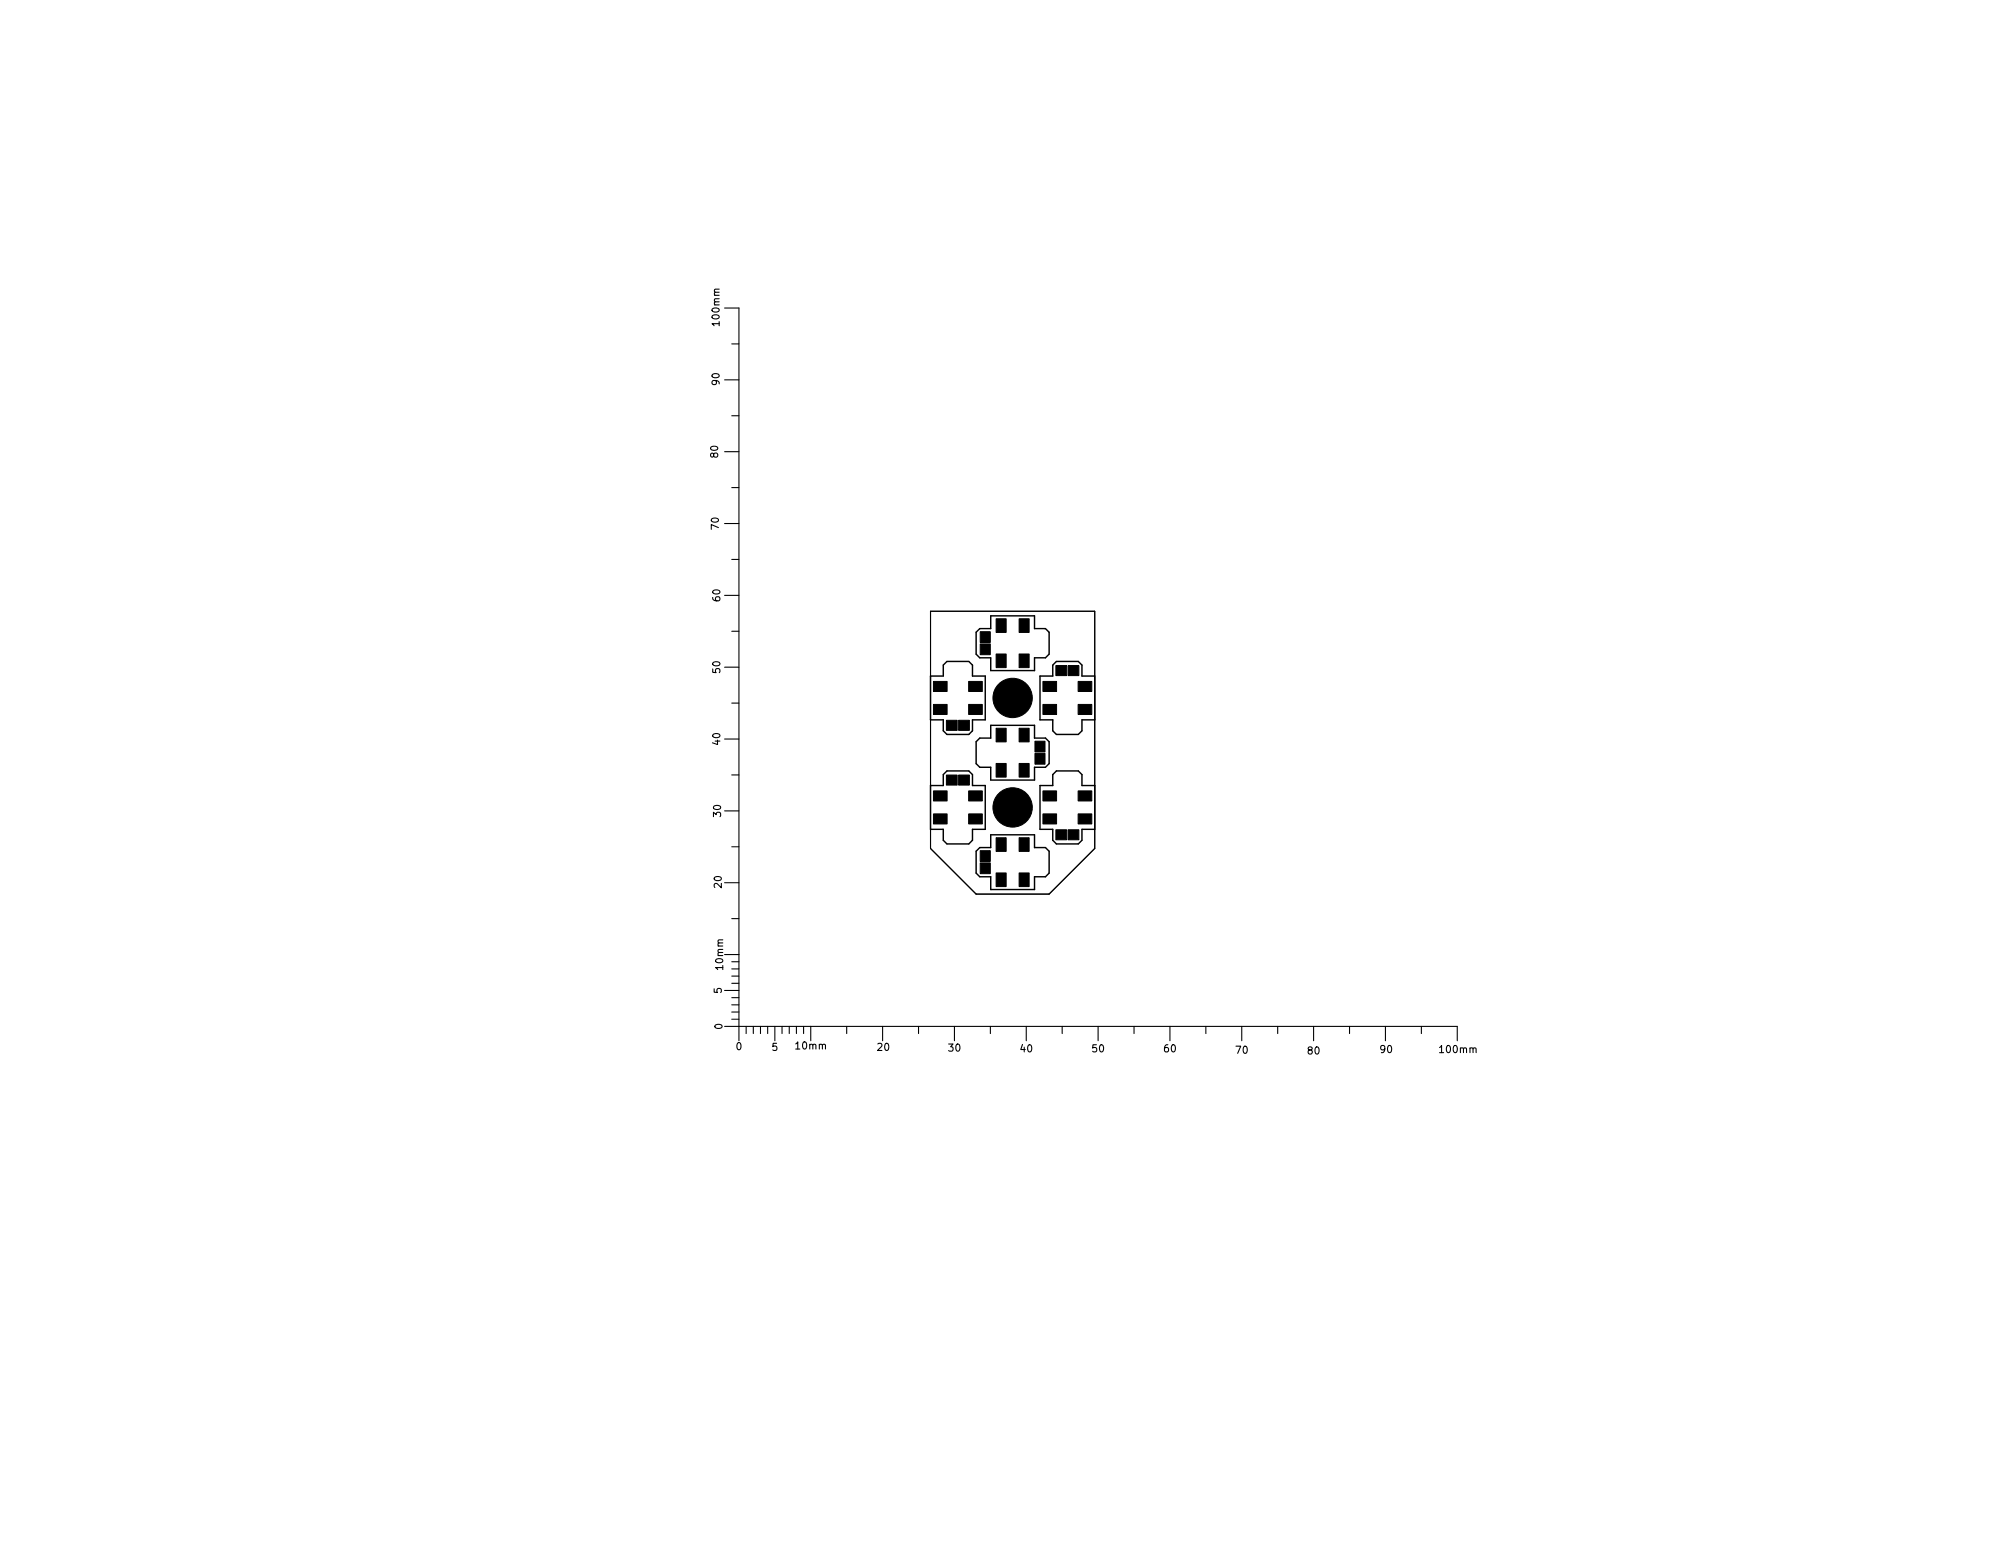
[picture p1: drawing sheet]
<svg xmlns="http://www.w3.org/2000/svg" width="279mm" height="216mm" viewBox="0 0 279 216" stroke-linecap="round" stroke-linejoin="round" font-family="sans-serif">
<defs><g id="words">
<g font-size="1.4">
<text x="100.2" y="45.2" transform="rotate(-90 100.2 45.2)">100mm</text>
<text x="100.2" y="53.5" transform="rotate(-90 100.2 53.5)">90</text>
<text x="100" y="63.6" transform="rotate(-90 100 63.6)">80</text>
<text x="100.1" y="73.6" transform="rotate(-90 100.1 73.6)">70</text>
<text x="100.3" y="83.6" transform="rotate(-90 100.3 83.6)">60</text>
<text x="100.3" y="93.6" transform="rotate(-90 100.3 93.6)">50</text>
<text x="100.3" y="103.6" transform="rotate(-90 100.3 103.6)">40</text>
<text x="100.4" y="113.6" transform="rotate(-90 100.4 113.6)">30</text>
<text x="100.5" y="123.6" transform="rotate(-90 100.5 123.6)">20</text>
<text x="100.7" y="134.9" transform="rotate(-90 100.7 134.9)">10mm</text>
<text x="100.5" y="138.3" transform="rotate(-90 100.5 138.3)">5</text>
<text x="100.6" y="143.3" transform="rotate(-90 100.6 143.3)">0</text>
<text x="102.5" y="146.2">0</text>
<text x="107.5" y="146.3">5</text>
<text x="110.9" y="146.1">10mm</text>
<text x="122.2" y="146.3">20</text>
<text x="132.1" y="146.4">30</text>
<text x="142.1" y="146.5">40</text>
<text x="152.1" y="146.5">50</text>
<text x="162.1" y="146.5">60</text>
<text x="172.1" y="146.7">70</text>
<text x="182.1" y="146.8">80</text>
<text x="192.2" y="146.6">90</text>
<text x="200.6" y="146.6">100mm</text>
</g>
</g></defs>
<g fill="none" stroke="#000" stroke-width=".15">
<path d="M100.9 42.9h2v102M100.9 52.9h2M101.9 57.9h1M101.9 47.9h1M100.9 72.9h2M100.9 62.9h2M101.9 77.9h1M101.9 67.9h1M100.9 92.9h2M100.9 82.9h2M101.9 97.9h1M101.9 87.9h1"/>
<path d="M129.5 85.1h22.9v33l-6.4 6.4h-10.1l-6.4-6.4zM100.9 112.9h2M100.9 102.9h2M101.9 117.9h1M101.9 107.9h1M100.9 132.9h2M100.9 137.9h2M100.9 122.9h2M101.9 139.9h1M101.9 138.9h1M101.9 136.9h1M101.9 135.9h1"/>
<path d="M101.9 134.9h1M101.9 133.9h1M101.9 127.9h1M100.9 142.9h102v2M101.9 141.9h1M101.9 140.9h1M103.9 142.9v1M104.9 142.9v1M105.9 142.9v1M106.9 142.9v1M107.9 142.9v2M108.9 142.9v1"/>
<path d="M109.9 142.9v1M110.9 142.9v1M111.9 142.9v1M112.9 142.9v2M117.9 142.9v1M122.9 142.9v2M127.9 142.9v1M132.9 142.9v2M137.9 142.9v1M142.9 142.9v2M147.9 142.9v1M152.9 142.9v2"/>
<path d="M157.9 142.9v1M162.9 142.9v2M167.9 142.9v1M172.9 142.9v2M177.9 142.9v1M182.9 142.9v2M187.9 142.9v1M192.9 142.9v2M197.9 142.9v1"/>
</g>
<g fill="#000" stroke="#000" stroke-width=".14">
<path d="M129.9 94.9h1.9v1.4h-1.9zM129.9 98.1h1.9v1.4h-1.9zM134.9 94.9h1.9v1.4h-1.9zM134.9 98.1h1.9v1.4h-1.9zM136.5 89.6h1.4v1.5h-1.4zM136.5 87.9h1.4v1.5h-1.4zM138.7 86.1h1.4v1.9h-1.4zM138.7 91h1.4v1.9h-1.4zM141.9 91h1.4v1.9h-1.4zM141.9 86.1h1.4v1.9h-1.4zM145.2 98.1h1.9v1.4h-1.9zM145.2 94.9h1.9v1.4h-1.9z"/>
<path d="M147 92.6h1.5v1.4h-1.5zM148.7 92.6h1.5v1.4h-1.5zM150.1 98.1h1.9v1.4h-1.9zM150.1 94.9h1.9v1.4h-1.9zM129.9 113.3h1.9v1.4h-1.9zM129.9 110.1h1.9v1.4h-1.9zM131.8 107.9h1.4v1.4h-1.4zM131.8 100.3h1.4v1.4h-1.4zM133.5 107.9h1.4v1.4h-1.4zM134.9 113.3h1.9v1.4h-1.9zM134.9 110.1h1.9v1.4h-1.9zM133.5 100.3h1.4v1.4h-1.4z"/>
<path d="M136.5 118.4h1.4v1.5h-1.4zM138.7 101.4h1.4v1.9h-1.4zM138.7 106.3h1.4v1.9h-1.4zM138.7 116.6h1.4v1.9h-1.4zM141.9 106.3h1.4v1.9h-1.4zM141.9 101.4h1.4v1.9h-1.4zM141.9 116.6h1.4v1.9h-1.4zM144.1 103.2h1.4v1.5h-1.4zM144.1 104.9h1.4v1.5h-1.4zM145.2 110.1h1.9v1.4h-1.9zM145.2 113.3h1.9v1.4h-1.9zM147 115.5h1.5v1.4h-1.5z"/>
<path d="M148.7 115.5h1.5v1.4h-1.5zM150.1 110.1h1.9v1.4h-1.9zM150.1 113.3h1.9v1.4h-1.9zM136.5 120.1h1.4v1.5h-1.4zM138.7 121.5h1.4v1.9h-1.4zM141.9 121.5h1.4v1.9h-1.4z"/>
<circle cx="141" cy="97.2" r="2.74"/>
<circle cx="141" cy="112.4" r="2.74"/>
</g>
<path d="M129.5 94.1h1.8v-1.5l.5-.5h3.1l.5 .5v1.5h1.8v6.1h-1.8v1.5l-.5 .5h-3.1l-.5-.5v-1.5h-1.8zM137.9 85.7h6.1v1.8h1.5l.5 .5v3.1l-.5 .5h-1.5v1.7h-6.1v-1.7h-1.5l-.5-.5v-3.1l.5-.5h1.5zM144.8 94.1h1.8v-1.5l.5-.5h3l.5 .5v1.5h1.8v6.1h-1.8v1.5l-.5 .5h-3l-.5-.5v-1.5h-1.8zM129.5 109.3h1.8v-1.5l.5-.5h3.1l.5 .5v1.5h1.8v6.1h-1.8v1.6l-.5 .5h-3.1l-.5-.5v-1.6h-1.8zM137.9 101h6.1v1.7h1.5l.5 .6v3l-.5 .5h-1.5v1.8h-6.1v-1.8h-1.5l-.5-.5v-3l.5-.6h1.5zM137.9 116.2h6.1v1.8h1.5l.5 .5v3l-.5 .5h-1.5v1.8h-6.1v-1.8h-1.5l-.5-.5v-3l.5-.5h1.5zM144.8 109.3h1.8v-1.5l.5-.5h3l.5 .5v1.5h1.8v6.1h-1.8v1.6l-.5 .5h-3l-.5-.5v-1.6h-1.8z" fill="none" stroke="#000" stroke-width=".2"/>
<use href="#words"/>
</svg>
